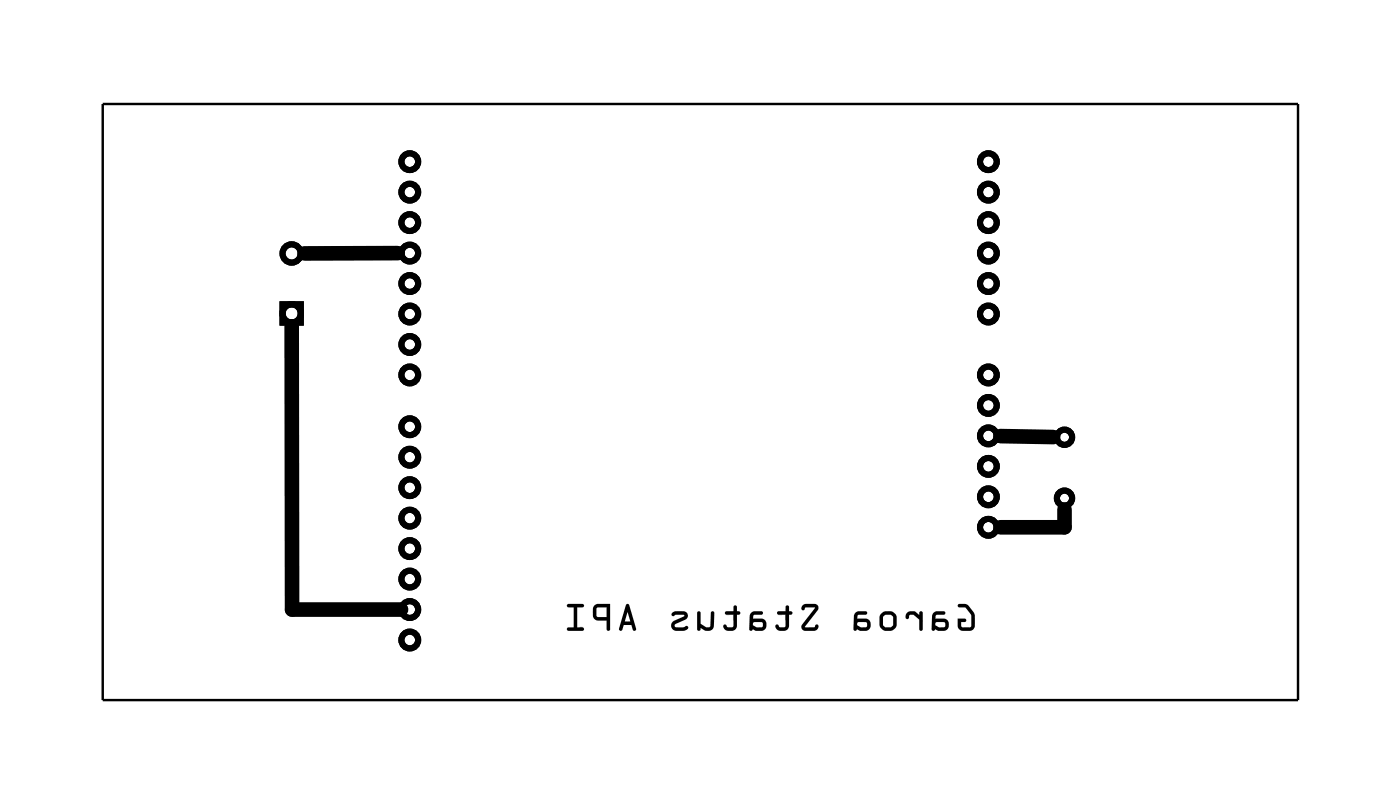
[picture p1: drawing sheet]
<svg xmlns="http://www.w3.org/2000/svg" width="117mm" height="67mm" viewBox="0 0 117 67" stroke-linecap="round" stroke-linejoin="round" font-family="sans-serif">
<path d="M8.6 8.7h99.7v49.7h-99.7z" fill="none" stroke="#000" stroke-width=".2"/>
<g fill="none" stroke="#000" stroke-width=".51">
<path d="M23.6 25.4h1.5v1.5h-1.5z"/>
<circle cx="34.2" cy="18.6" r=".7"/>
<circle cx="34.2" cy="13.5" r=".7"/>
<circle cx="34.2" cy="16" r=".7"/>
<circle cx="82.4" cy="18.6" r=".7"/>
<circle cx="82.4" cy="13.5" r=".7"/>
<circle cx="82.4" cy="16" r=".7"/>
<circle cx="24.3" cy="21.1" r=".76"/>
<circle cx="24.3" cy="26.1" r=".76"/>
<circle cx="34.2" cy="31.3" r=".7"/>
<circle cx="34.2" cy="21.1" r=".7"/>
<circle cx="34.2" cy="26.2" r=".7"/>
<circle cx="34.2" cy="23.6" r=".7"/>
<circle cx="34.2" cy="28.7" r=".7"/>
<circle cx="34.2" cy="38.1" r=".7"/>
<circle cx="34.2" cy="35.6" r=".7"/>
<circle cx="82.4" cy="23.6" r=".7"/>
<circle cx="82.4" cy="21.1" r=".7"/>
<circle cx="82.4" cy="26.2" r=".7"/>
<circle cx="82.4" cy="31.3" r=".7"/>
<circle cx="82.4" cy="38.9" r=".7"/>
<circle cx="82.4" cy="36.3" r=".7"/>
<circle cx="82.4" cy="33.8" r=".7"/>
<circle cx="88.8" cy="36.5" r=".64"/>
<circle cx="34.2" cy="43.2" r=".7"/>
<circle cx="34.2" cy="53.4" r=".7"/>
<circle cx="34.2" cy="40.7" r=".7"/>
<circle cx="34.2" cy="48.3" r=".7"/>
<circle cx="34.2" cy="45.7" r=".7"/>
<circle cx="34.2" cy="50.8" r=".7"/>
<circle cx="82.4" cy="44" r=".7"/>
<circle cx="82.4" cy="41.4" r=".7"/>
<circle cx="88.8" cy="41.5" r=".64"/>
</g>
<g fill="#000">
<path d="M79.9 50.4a.9 .9 0 0 1 1.2 .6l.2 .2v.4a.86 .86 0 0 1-.3 1 .95 .95 0 0 1-1.1-.3v-.7h.7l-.1 .2-.3 .1v.4h.7l.1-.2v-.9l-.5-.5-.5-.1zM77.9 51a.98 .98 0 0 1 .9 0v.2h-.7l-.1 .2v.2h.7a.53 .53 0 0 1 .4 .6 .53 .53 0 0 1-.6 .4h-.3l-.2-.1-.1 .1-.2-.1v-1.2zM78.1 51.9l-.1 .1a.54 .54 0 0 0 .8 .2 .21 .21 0 0 0 .1-.2 .21 .21 0 0 0-.3-.1zM75.7 51a.69 .69 0 0 1 1 .3v-.3a.15 .15 0 0 1 .1 0 .15 .15 0 0 1 .2 .1v1.4a.15 .15 0 0 1-.2 .1 .15 .15 0 0 1-.1-.1v-.8l-.5-.5-.4 .1a.17 .17 0 0 1-.1 .3 .18 .18 0 0 1-.2-.3zM73.5 51.2a.8 .8 0 0 1 1.3 .3v.3a.72 .72 0 0 1-.7 .8 .72 .72 0 0 1-.7-.8v-.4zM73.7 51.4l-.1 .7a.48 .48 0 0 0 .7 .2l.2-.2v-.7a.48 .48 0 0 0-.6-.1zM71.4 51a.98 .98 0 0 1 .9 0v.2h-.7l-.1 .2v.2h.7a.53 .53 0 0 1 .4 .6 .53 .53 0 0 1-.6 .4h-.3l-.2-.1-.1 .1-.2-.1v-1.2zM71.5 51.9v.1a.54 .54 0 0 0 .8 .2 .21 .21 0 0 0 0-.2 .21 .21 0 0 0-.2-.1zM66.9 50.5a1.58 1.58 0 0 1 1.3 0 .62 .62 0 0 1-.3 .7l-.8 1.1h.8l.1-.1a.15 .15 0 0 1 .1-.1 .15 .15 0 0 1 .2 .1l-.1 .2a1.12 1.12 0 0 1-1.3 .1v-.1v-.3l1.1-1.4-.8-.1-.1 .2a.15 .15 0 0 1-.2 .1 .15 .15 0 0 1-.1-.2zM64.9 51h.6v-.5h.2h.1v.5a.18 .18 0 0 1 .3 .1 .18 .18 0 0 1-.3 .1v.8a.56 .56 0 0 1-.5 .6 .56 .56 0 0 1-.6-.5h.2a.4 .4 0 0 0 .5 .2l.1-.1v-1h-.6l-.1-.1zM62.7 51a.98 .98 0 0 1 .9 0v.2h-.7l-.1 .2v.2h.7a.53 .53 0 0 1 .4 .6 .53 .53 0 0 1-.6 .4h-.3l-.2-.1-.1 .1-.2-.1v-1.2zM62.8 51.9v.1a.54 .54 0 0 0 .8 .2 .21 .21 0 0 0 0-.2 .21 .21 0 0 0-.2-.1zM60.5 51h.7v-.5h.1h.2v.5a.18 .18 0 0 1 .3 .1 .18 .18 0 0 1-.3 .1v.8a.56 .56 0 0 1-.6 .6 .56 .56 0 0 1-.6-.5h.2a.4 .4 0 0 0 .6 .2l.1-.1v-1h-.6l-.1-.1zM58.2 51h.1l.1 .1v.9l.3 .1a.34 .34 0 0 0 .6 0v-1a.14 .14 0 0 1 .1-.1 .14 .14 0 0 1 .2 .1l-.1 .9a.56 .56 0 0 1-.3 .6 .56 .56 0 0 1-.6-.2l-.2-.1a.16 .16 0 0 1 0 .3 .18 .18 0 0 1-.3-.2zM56.1 51.1a1.36 1.36 0 0 1 1.2 0 .44 .44 0 0 1-.4 .7l-.6 .2v.2l.1 .1h.6a.18 .18 0 0 1 .3-.1 .18 .18 0 0 1 0 .3 1.2 1.2 0 0 1-1.2-.1 .46 .46 0 0 1 .3-.7l.7-.4h-.1l-.6-.1a.18 .18 0 0 1-.3 .2 .17 .17 0 0 1 0-.3zM52.2 50.4l.2-.1 .1 .1 .6 2-.1 .2-.2-.1-.1-.4h-.7l-.1 .5h-.2l-.1-.2zM52.3 51l-.2 .8h.5zM49.6 50.4l.2-.1h1.1v2.2l-.1 .1-.2-.1v-.8h-.4a.62 .62 0 0 1-.7-.4v-.1a.78 .78 0 0 1 .1-.8zM49.8 50.7v.7h.8v-.8zM47.3 50.4l1.2-.1a.15 .15 0 0 1 .2 .1 .15 .15 0 0 1-.1 .2h-.5v1.7h.5l.1 .2-1.3 .1-.1-.1v-.2h.6v-1.7h-.5h-.1z"/>
<path d="M79.9 50.4h.7l.4 .4 .3 .5v.9a.56 .56 0 0 1-.7 .4l-.5-.1-.2-.1v-.8h.7l-.1 .2-.3 .1v.4h.7l.1-.1v-.9l-.5-.6-.5-.1zM79.9 50.4v.2h.2a.5 .5 0 0 1 .7 .3l.2 .4v1h-.8v-.4l.3-.1h.1v-.2h-.2h-.5v.6a.52 .52 0 0 0 .7 .4l.5-.1a.51 .51 0 0 0 .2-.5v-.8l-.5-.7-.3-.2zM77.9 51h.3h.5h.1v.2h-.7l-.1 .2v.2h.8l.3 .2v.5l-.4 .3a.76 .76 0 0 1-.7-.1l-.1 .1-.2-.1v-1.2zM77.9 51l-.2 .3v1.2l.2 .1 .1-.1 .2 .1 .7-.1 .2-.3v-.3l-.1-.2-.3-.1h-.7l.1-.3 .7-.1v-.1v-.1h-.7zM78.1 51.9l-.1 .2 .3 .2h.4l.1-.1v-.3zM78.1 51.9h.7v.3l-.1 .1a.74 .74 0 0 1-.7-.2zM75.7 51h.6l.4 .3v-.3h.2v1.6h-.1l-.1-.1v-.8l-.5-.5-.3 .1-.1 .1a.16 .16 0 0 1-.1 .2 .16 .16 0 0 1-.2-.1l.1-.3zM75.7 51l-.2 .3 .1 .3h.2l.1-.3 .3-.1 .5 .5v.8l.1 .1 .1-.1a3.1 3.1 0 0 0 0-1.5h-.2v.3l-.4-.3zM73.5 51.2l.4-.2h.4l.3 .1a.96 .96 0 0 1-.3 1.5h-.5a.65 .65 0 0 1-.4-.8v-.4zM73.5 51.2l-.1 .2v.7l.2 .4a1.14 1.14 0 0 0 .9 0l.3-.4v-.7l-.1-.2a.84 .84 0 0 0-.9-.2zM73.7 51.4v.8a.55 .55 0 0 0 .6 .1l.2-.2v-.7l-.2-.1-.2-.1-.2 .1zM73.7 51.4l.2-.1 .2-.1 .2 .1 .2 .1v.8l-.2 .1h-.4l-.2-.1zM71.4 51h.3h.5h.1l-.1 .2h-.6l-.1 .2v.2h.8l.3 .2v.5l-.4 .3a.76 .76 0 0 1-.7-.1l-.1 .1-.2-.1v-1.2zM71.4 51l-.2 .3v1.2l.2 .1 .1-.1 .2 .1 .7-.1 .2-.3v-.3l-.1-.2-.3-.1h-.7v-.3l.7-.1 .1-.1v-.1h-.7zM71.5 51.9v.2l.3 .2h.4l.1-.1-.1-.3zM71.5 51.9h.7l.1 .3-.1 .1a.74 .74 0 0 1-.7-.2zM66.9 50.5l.3-.2h.7l.3 .2v.4l-1.1 1.4h.8l.1-.2h.2l.1 .1-.2 .4h-1l-.2-.2v-.3l1.1-1.4-.8-.1-.1 .2-.2 .1-.1-.2zM66.9 50.5l-.1 .2a.16 .16 0 0 0 .2 .2 .16 .16 0 0 0 .2-.2h.8l-1 1.3a.35 .35 0 0 0-.1 .4 .35 .35 0 0 0 .4 .2h.6l.3-.2 .1-.2-.2-.1-.2 .2h-.8l.8-1.1a.62 .62 0 0 0 .3-.7l-.2-.2h-.8zM64.9 51h.6v-.4l.2-.1 .1 .1v.4h.2a.17 .17 0 0 1 0 .2 .17 .17 0 0 1-.2 0v.8a.47 .47 0 0 1-.5 .6l-.5-.1-.1-.3 .1-.1 .3 .2 .4-.1v-1h-.6l-.1-.1zM64.9 51l-.1 .1 .1 .1h.6v1l-.1 .1h-.3l-.3-.2-.1 .1a.57 .57 0 0 0 .7 .4l.4-.3v-1.1h.3v-.2h-.3v-.4l-.1-.1-.2 .1v.4zM62.7 51h.3h.5h.1l-.1 .2h-.6l-.1 .2v.2h.8l.3 .2v.5l-.4 .3a.76 .76 0 0 1-.7-.1l-.1 .1-.2-.1v-1.2zM62.7 51l-.2 .3v1.2l.2 .1 .1-.1 .2 .1 .7-.1 .2-.3v-.3l-.1-.2-.3-.1h-.7l.1-.3 .6-.1 .1-.1v-.1h-.7zM62.8 51.9v.2l.3 .2h.4l.1-.1-.1-.3zM62.8 51.9h.7l.1 .3-.1 .1a.74 .74 0 0 1-.7-.2zM60.5 51h.7v-.4l.1-.1 .2 .1v.4h.1a.17 .17 0 0 1 .1 .2 .17 .17 0 0 1-.2 0v.8a.47 .47 0 0 1-.6 .6l-.4-.1-.2-.3 .1-.1 .3 .2 .4-.1 .1-1h-.6l-.1-.1zM60.5 51v.1l.1 .1h.6v1l-.1 .1h-.4l-.3-.2-.1 .1a.57 .57 0 0 0 .8 .4l.3-.3 .1-1.1h.2v-.2h-.2v-.4l-.2-.1-.1 .1v.4zM58.2 51h.1l.1 .1v.9l.5 .3h.2l.1-.1 .1-1.1 .1-.1h.1v1a.48 .48 0 0 1-.3 .6h-.4l-.4-.3v.3l-.2-.1zM58.2 51v1.5l.2 .1v-.3l.5 .3h.3l.2-.1 .1-.3 .1-1.1-.1-.1-.2 .1v1a.23 .23 0 0 1-.4 .2l-.5-.3v-.9l-.1-.1zM56.1 51.1l.4-.1a.81 .81 0 0 1 .8 .1l.1 .3-.1 .2-1 .5 .1 .2h.6l.3-.1 .1 .2-.4 .2h-.7a.44 .44 0 0 1-.3-.4 .44 .44 0 0 1 .3-.5l.8-.4h-.1h-.6a.17 .17 0 0 1-.3 .1 .17 .17 0 0 1 0-.3zM56.1 51.1l-.1 .1 .1 .2 .3-.2h.6l.1 .1-.9 .5-.2 .2v.3a.58 .58 0 0 0 .7 .3l.5-.1a.19 .19 0 0 0 .2-.1 .19 .19 0 0 0-.2-.2l-.2 .1h-.6l-.1-.2 1-.5a.36 .36 0 0 0 .1-.4 .36 .36 0 0 0-.4-.2h-.1a.92 .92 0 0 0-.8 .1zM52.2 50.4l.2-.1 .1 .1 .6 2-.1 .2-.2-.1-.1-.4h-.7l-.1 .5h-.2l-.1-.2zM52.2 50.4l-.6 2 .1 .2h.2l.1-.5h.7l.1 .4 .2 .1 .1-.2-.6-2-.1-.1zM52.3 51l-.2 .8h.5zM52.3 51l.3 .8h-.5zM49.6 50.4l.2-.1h1.1v2.1l-.1 .2-.2-.1v-.8h-.4a.62 .62 0 0 1-.7-.4v-.6zM49.6 50.4a.94 .94 0 0 0-.1 .9 .44 .44 0 0 0 .3 .4h.8v.8l.1 .1 .2-.1v-2.2l-1.1 .1zM49.8 50.7v.7h.8v-.8zM49.8 50.7l.8-.1v.8h-.8zM47.3 50.4l1.3-.1a.15 .15 0 0 1 .1 .2 .15 .15 0 0 1-.1 .1h-.5v1.7h.5l.1 .2-1.3 .1-.1-.1v-.2h.6v-1.7h-.5h-.1zM47.3 50.4v.2h.1h.5v1.7h-.5l-.1 .2 .1 .1h1.2l.1-.2-.1-.1h-.5v-1.7h.5l.1-.2-.1-.1z"/>
</g>
<path d="M24.3 27.2l.1 23.6h9.1M33.2 21.1h-7.8M83.4 36.4h4.4M88.8 42.5v1.5h-5.4" fill="none" stroke="#000" stroke-width="1.2"/>
</svg>
